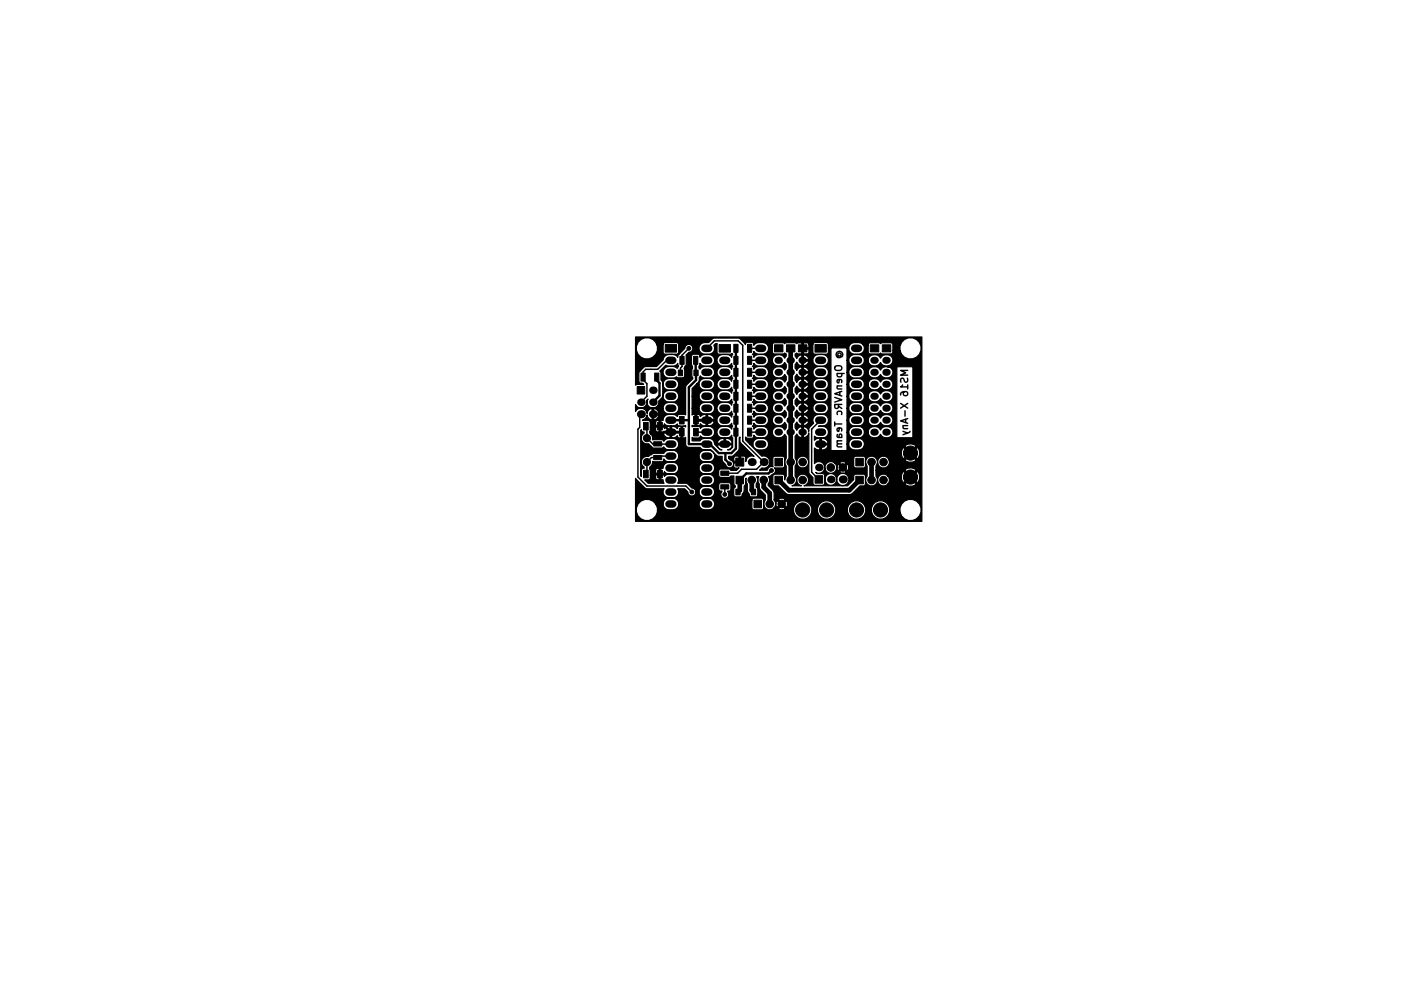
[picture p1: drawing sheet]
<svg xmlns="http://www.w3.org/2000/svg" width="297mm" height="210mm" viewBox="0 0 297 210" stroke-linecap="round" stroke-linejoin="round" font-family="sans-serif">
<g fill="none" stroke="#000" stroke-width=".3">
<path d="M177.2 77.7a1.01 1.01 0 0 1 1.3 .3 .5 .5 0 0 1-.5 .6h-.5a.5 .5 0 0 1-.5-.4 .5 .5 0 0 1 .2-.5zM177.5 79.2h1.5M177.6 79.2l-.1 .5 .3 .3 .6-.2v-.6M177.6 75.5h.6l.1 .2a.64 .64 0 0 1-1.1-.4 .64 .64 0 0 1 .8-.8 .72 .72 0 0 1 .6 .5 .72 .72 0 0 1-.1 .7M177.8 75.5a.36 .36 0 0 1-.1-.5 .36 .36 0 0 1 .5 0 .36 .36 0 0 1 0 .5M192.4 78.6h-1.5l1.1 .5-1.1 .5h1.5M177 84.3l1.5 .5-1.5 .5M177 89.5v.9M177 90h1.5M177.5 81.9h1M177.5 93.5h1M177.6 88l-.1-.5 .3-.3 .6 .2v.6"/>
<path d="M177.6 92.2v.5l.9 .1M177.6 81.9l-.1 .2 .1 .4h.9M177.6 93.5l-.1 .2 .1 .4 .9 .1M177.7 94.2l-.2 .2 .1 .3 .9 .1M177.8 85.8l-.1 .7-.2 .2-.4-.1-.1-.8h1.5M177.8 86.2l.7 .5M177.8 92.8l.1-.5 .2-.2 .4 .2-.1 .5M178 80.5l-.2 .7h-.2l-.1-.5 .2-.2 .7 .1v.6M178 90.8l-.2 .7h-.2l-.1-.5 .2-.2 .7 .1v.6M178 83.2v.7M178.5 83l-1.5 .5 1.5 .5M190.9 85.6l1.5 1"/>
<path d="M191.4 81.7l-.5 .4h1.5M191.4 90.3h1M191.4 91.5l1 .4M191.6 90.3l-.2 .2 .1 .4h.9M191.8 83.1l-.3 .3 .1 .4 .2 .1h.4l.2-.2v-.3l-.2-.3a1 1 0 0 0-1.3 .4v.3M191.9 87.2v1.1M192 88.9v.8M192.4 80.2v.6l-.2 .3-.4-.2-.3-.6h-.4l-.2 .2 .1 .6M192.4 88.8l-1.5 .5 1.5 .5M192.4 81.7v.8M192.4 85.6l-1.5 1M192.9 91.5l-.1 .2-1.4 .5"/>
</g>
<g fill="#000" stroke="#000" stroke-width=".21">
<path d="M135.9 79.2h.9v1.7h-.9zM138.8 79.2h.9v1.7h-.9zM141 73.1h2.4v1.6h-2.4zM143.8 78.5h.9v1.2h-.9zM144.2 75.6h.9v1.7h-.9zM147.1 78.5h.9v1.2h-.9zM147 75.6h.9v1.7h-.9zM152.5 73.1h2.4v1.6h-2.4zM155.6 73.1h.9v1.7h-.9zM155.6 75.6h.9v1.7h-.9zM155.6 78.1h.9v1.7h-.9zM158.5 73.1h.9v1.7h-.9z"/>
<path d="M158.5 75.6h.9v1.7h-.9zM158.5 78.1h.9v1.7h-.9zM164.2 73.2h1.8v1.5h-1.8zM166.7 73.2h1.8v1.5h-1.8zM169.3 73.2h1.8v1.5h-1.8zM172.8 73.1h2.4v1.6h-2.4zM184.5 73.2h1.8v1.5h-1.8zM187.1 73.2h1.8v1.5h-1.8zM135.1 82h1.6v1.6h-1.6zM136.4 89.6h1v1.6h-1zM138.6 93.7h1.7v.9h-1.7zM138.6 96.6h1.7v.9h-1.7z"/>
<path d="M139.4 89.6h1v1.6h-1zM144.1 88.3h1v1.6h-1zM144.1 90.9h1v1.6h-1zM147 88.3h1v1.6h-1zM147 90.9h1v1.6h-1zM152.8 99.9h1.7v.9h-1.7zM155.6 80.7h.9v1.7h-.9zM155.6 83.2h.9v1.7h-.9zM155.6 85.8h.9v1.7h-.9zM155.6 88.3h.9v1.7h-.9zM155.6 90.8h.9v1.7h-.9zM156 97.2h1.7v1.7h-1.7z"/>
<path d="M158.5 80.7h.9v1.7h-.9zM158.5 83.2h.9v1.7h-.9zM158.5 85.8h.9v1.7h-.9zM158.5 88.3h.9v1.7h-.9zM158.5 90.8h.9v1.7h-.9zM164.3 97.2h1.6v1.6h-1.6zM181.4 97.2h1.6v1.6h-1.6zM136.4 99.8h1v1.6h-1zM139.4 99.8h1v1.6h-1zM152.8 102.8h1.7v.9h-1.7zM156 103.8h.9v1.2h-.9zM156 101h1.6v1.6h-1.6z"/>
<path d="M159.3 103.8h.9v1.2h-.9zM159.9 106.1h1.6v1.6h-1.6zM164.3 101h1.6v1.6h-1.6zM172.8 100.9h1.6v1.6h-1.6zM181.4 101h1.6v1.6h-1.6z"/>
<circle cx="146" cy="73.9" r=".4"/>
<circle cx="137.2" cy="93" r=".76"/>
<circle cx="137.2" cy="98" r=".76"/>
<circle cx="154.7" cy="98.4" r=".4"/>
<circle cx="163.6" cy="99.8" r=".4"/>
<circle cx="167.6" cy="98" r=".8"/>
<circle cx="170.2" cy="98" r=".8"/>
<circle cx="176.1" cy="99.2" r=".8"/>
<circle cx="178.7" cy="99.2" r=".8"/>
<circle cx="184.8" cy="98" r=".8"/>
<circle cx="187.3" cy="98" r=".8"/>
<circle cx="193" cy="96.1" r="1.5"/>
<circle cx="146.7" cy="104.4" r=".4"/>
<circle cx="153.7" cy="101.8" r=".4"/>
<circle cx="153.7" cy="104.9" r=".4"/>
<circle cx="159.4" cy="101.8" r=".8"/>
<circle cx="161.9" cy="101.8" r=".8"/>
<circle cx="163.2" cy="106.9" r=".8"/>
<circle cx="165.7" cy="106.9" r=".8"/>
<circle cx="167.6" cy="101.8" r=".8"/>
<circle cx="170.2" cy="101.8" r=".8"/>
<circle cx="170.2" cy="108.2" r="1.5"/>
<circle cx="175.3" cy="108.2" r="1.5"/>
<circle cx="181.6" cy="108.2" r="1.5"/>
<circle cx="184.8" cy="101.8" r=".8"/>
<circle cx="186.7" cy="108.2" r="1.5"/>
<circle cx="187.3" cy="101.8" r=".8"/>
<circle cx="193" cy="101.2" r="1.5"/>
</g>
<g fill="#000">
<circle cx="135.9" cy="87.9" r=".85"/>
<circle cx="135.9" cy="85.3" r=".8"/>
<circle cx="138.4" cy="87.9" r=".85"/>
<circle cx="138.4" cy="82.8" r=".8"/>
<circle cx="138.4" cy="85.3" r=".8"/>
<circle cx="159.4" cy="98" r=".85"/>
<circle cx="161.9" cy="98" r=".85"/>
<circle cx="173.6" cy="99.2" r=".8"/>
<circle cx="176.1" cy="101.7" r=".8"/>
<circle cx="178.7" cy="101.7" r=".85"/>
</g>
<g fill="none" stroke="#000" stroke-width="1.6">
<path d="M141.8 76.4h.8M141.8 79h.8M149.5 76.4h.8M149.5 79h.8M149.5 73.9h.8M153.3 76.4h.8M153.3 79h.8M160.9 76.4h.8M160.9 79h.8M160.9 73.9h.8M173.6 76.4h.8M173.6 79h.8"/>
<path d="M181.2 76.4h.8M181.2 79h.8M181.2 73.9h.8M141.8 81.5h.8M141.8 99.3h.8M141.8 84.1h.8M141.8 96.8h.8M141.8 86.6h.8M141.8 94.2h.8M141.8 89.1h.8M141.8 91.7h.8M149.5 81.5h.8"/>
<path d="M149.5 99.3h.8M149.5 84.1h.8M149.5 96.8h.8M149.5 86.6h.8M149.5 94.2h.8M149.5 89.1h.8M149.5 91.7h.8M153.3 81.5h.8M153.3 84.1h.8M153.3 86.6h.8M153.3 94.2h.8M153.3 89.1h.8"/>
<path d="M153.3 91.7h.8M160.9 81.5h.8M160.9 84.1h.8M160.9 86.6h.8M160.9 94.2h.8M160.9 89.1h.8M160.9 91.7h.8M173.6 81.5h.8M173.6 84.1h.8M173.6 86.6h.8M173.6 94.2h.8M173.6 89.1h.8"/>
<path d="M173.6 91.7h.8M181.2 81.5h.8M181.2 84.1h.8M181.2 86.6h.8M181.2 94.2h.8M181.2 89.1h.8M181.2 91.7h.8M141.8 106.9h.8M141.8 104.4h.8M141.8 101.8h.8M149.5 106.9h.8M149.5 104.4h.8"/>
<path d="M149.5 101.8h.8"/>
</g>
<g fill="none" stroke="#000" stroke-width="1.5">
<path d="M164.9 76.4h.4M164.9 79h.4M167.5 76.4h.3M167.5 79h.3M170 76.4h.3M170 79h.3M185.3 76.4h.3M185.3 79h.3M187.8 76.4h.3M187.8 79h.3M164.9 81.5h.4M164.9 84.1h.4"/>
<path d="M164.9 86.6h.4M164.9 89.1h.4M164.9 91.7h.4M167.5 81.5h.3M167.5 84.1h.3M167.5 86.6h.3M167.5 89.1h.3M167.5 91.7h.3M170 81.5h.3M170 84.1h.3M170 86.6h.3M170 89.1h.3"/>
<path d="M170 91.7h.3M185.3 81.5h.3M185.3 84.1h.3M185.3 86.6h.3M185.3 89.1h.3M185.3 91.7h.3M187.8 81.5h.3M187.8 84.1h.3M187.8 86.6h.3M187.8 89.1h.3M187.8 91.7h.3"/>
</g>
<g fill="none" stroke="#000" stroke-width=".31">
<path d="M142.2 76.4h-.8l-2 2h-2.5l-.6 .5v1.7l.9 .8v2.7l-1.3 1.2M146 73.9l-1.4 1.5v2.4l-.3 .3v1M149.9 73.9l1.5-1.6h5.1l1 1v20.3l4.4 4.4-1.5 1.6h-3.2l-.8 .8h-2.7M158.9 73.9h2.4M158.9 76.4h2.4M158.9 79h2.4M135.6 87.9v2.8l-.3 .4v10.1l1.9 1.9h8.2l1.3 1.3M136.9 90.4l.3 .2v2.5M137.2 97.9v2.4l-.3 .3M137.2 93l1.2 1.2h3.8M142.2 96.8h-2.4l-.4 .3h-1.3l-.9 .9M147.6 91.7h2.3"/>
<path d="M158.9 91.7h2.4M158.9 81.5h2.4M158.9 84.1h2.4M158.9 86.6h2.4M158.9 89.1h2.4M174 89.1l-1.9 2v9.1l1.5 1.5M153.7 103.3v1.6"/>
</g>
<path d="M156 73.9v21.3l-.9 .9h-2.7l-1.9-1.9h-4.5v-12l1.6-1.6-.1-4.2M139.2 80v.7l.6 .6v2.6l-1.4 1.4M139.9 90.4h1.1l1.2 1.3M141 91.7h3.5M142.2 89.1h3.8M147.6 89.1h2.3M153.8 96.1v1.4l.9 .9M163.6 99.8l-.7 .7h-4.7l-1.4 1.3" fill="none" stroke="#000" stroke-width=".5"/>
<path d="M167.6 73.9v27.9M184.8 98v3.8M156.8 101.8v2.2l-.3 .4M159.4 101.8v2.2l.4 .4M161.9 101.8v1.6l1.3 1.2v2.3M165.1 101.8l2.2 2.2h12.8l2.1-2.2" fill="none" stroke="#000" stroke-width="1"/>
<path d="M134.7 71.5h60.8v39.1h-60.8v-2h.2l.4 .9a2.26 2.26 0 0 0 2.3 .9 2.26 2.26 0 0 0 1.8-1.8h28.8l.3 .7a1.97 1.97 0 0 0 2.1 .8 1.97 1.97 0 0 0 1.5-1.5h1.2l.3 .7a1.97 1.97 0 0 0 2 .8 1.97 1.97 0 0 0 1.6-1.5h2.5l.3 .7a1.97 1.97 0 0 0 2 .8 1.97 1.97 0 0 0 1.5-1.5h1.3l.2 .7a1.96 1.96 0 0 0 2 .8 1.96 1.96 0 0 0 1.6-1.5h2.2l.4 .9a2.27 2.27 0 0 0 3.7 0 2.27 2.27 0 0 0-1.4-3.5 2.27 2.27 0 0 0-2.7 2.6h-2.2a1.97 1.97 0 0 0-1.9-2.4 1.97 1.97 0 0 0-1.9 2.4h-1.3v-.8a1.97 1.97 0 0 0-2.3-1.5 1.97 1.97 0 0 0-1.5 2.3h-2.5v-.8a1.97 1.97 0 0 0-2.3-1.5 1.97 1.97 0 0 0-1.6 2.3h-1.2v-.8a1.97 1.97 0 0 0-2.3-1.5 1.97 1.97 0 0 0-1.6 2.3h-28.8v-.8l-.4-.9h1.6l.1 .5a1.93 1.93 0 0 0 3.1 0l.1-.5h4.3a1.23 1.23 0 0 0 1.2 1.3 1.54 1.54 0 0 0 2.1-1.3l-.3-.8h8.2v1.6l.3 .4 1.8 .1 .3-.2 .1-.3v-1.7l-.4-.3h-1.8l-.3 .4h-8.2a2.05 2.05 0 0 0-2.9 .4l-.1 .4h-4.3a1.23 1.23 0 0 0-1.2-1.2 1.54 1.54 0 0 0-2.1 1.2h-1.6l-.6-.6a2.27 2.27 0 0 0-2.5 0 2.27 2.27 0 0 0-1 2.3h-.2v-7.1l2.2 2.2h3.9l-.1 .2a1.23 1.23 0 0 0 1.1 1.7 1.54 1.54 0 0 0 2.1-1.2l-.2-.7h1.5l.7 .7a.84 .84 0 0 0 .8 .8 .84 .84 0 0 0 .8-.8h.7l.1 .5a1.93 1.93 0 0 0 3.1 0 1.23 1.23 0 0 0-1.1-1.7 1.54 1.54 0 0 0-2.1 1.2h-.7v-.2a.81 .81 0 0 0-.8-.6l-1.1-1-1.9-.1 .2-.7h4.3l.1 .5a2.03 2.03 0 0 0 2.7 .5h1.4v1.1l.7 .4a.86 .86 0 0 0 .1 1.2 .86 .86 0 0 0 1.2-.1 .86 .86 0 0 0-.1-1.2h.4l.2-.3 .1-1.1-.3-.4h-1.9l-.3 .1-.1 .3h-1.4a1.22 1.22 0 0 0 .5-1.3 1.22 1.22 0 0 0-1.2-.9 1.54 1.54 0 0 0-2.1 1.2h-4.3l-.1-.4a1.98 1.98 0 0 0-2.9-.3l-.2-.3h-.6v.9l.5 .1 .2 .7h-3.4l-.7-.7 1-.1 .2-.8h1.1l.1 .7 .2 .2 .5-.1v-.9l-1.9 .1v-1.2h1.1l.1 .7h.7v-.9h.3v.9h.6l.2-.3v.1a2.04 2.04 0 0 0 2.9-.4l.1-.5h4.3a1.23 1.23 0 0 0 1.2 1.2 1.54 1.54 0 0 0 2.1-1.2 1.23 1.23 0 0 0-1.2-1.2 1.54 1.54 0 0 0-2.1 1.2h-4.3l-.1-.5a1.93 1.93 0 0 0-3.1 0l-.1 .6h-1.3l-.3 .3h-1.1l-.1-.2v-.4l.4-.4 .2-.4v-.4h2.1l.2-.2v-.3a1.95 1.95 0 0 0 3.1-.2l.1-.4h4.3a1.23 1.23 0 0 0 1.2 1.2 1.54 1.54 0 0 0 2.1-1.2 1.23 1.23 0 0 0-1.2-1.3 1.54 1.54 0 0 0-2.1 1.3h-4.3l-.1-.5a1.94 1.94 0 0 0-3.1-.1h-2.3l-1 .6a1.21 1.21 0 0 0-1.4 .8 1.21 1.21 0 0 0 .6 1.5v.2l-.3 .1-.3 .2v1.5l-.2-.1v-9.7l.2-.1 .1 .3 .5 .2-.1 .2a1.21 1.21 0 0 0-.5 1.6 1.21 1.21 0 0 0 1.5 .6l.9 .9 1.9 .1 .4-.3a1.95 1.95 0 0 0 3.1-.1 1.23 1.23 0 0 0-1.1-1.7 1.67 1.67 0 0 0-2 .6l-.4-.3h-2a1.12 1.12 0 0 0-.4-1.2h2.8l.5 .7 .9 .1v-1h.3v1l.9-.1 .3-.4 .2 .4 .5 .1 .1-1h-3.7v.2h-2.8l-.1-.2 .1-1.2h1.1l.1 .8 .5 .1 .2-1h.3v.9l.4 .1 .2-.1h1.4v-1h.3v1h2l-.1-1h-.5l-.2 .4-.3-.3-.9-.1a1.61 1.61 0 0 0-1.5 .4l-.2-.3-2.8 .1v-1.2h1.1l.1 .7h.7v-.9h.3v.9h.6l.2-.3v.1a2.19 2.19 0 0 0 2.7-.1l.1 .4 .4 .1 1.3-.1v.3l-.3-.1-.4 .1v2.2l.4 .1 .3-.1v1.4a.69 .69 0 0 0 .6 .7h2.4l.2 .2a2.45 2.45 0 0 0 2.1 .3l1.4 1.4h1a1.56 1.56 0 0 0 .8 1.8 .85 .85 0 0 0 1.4 .4 .85 .85 0 0 0-.5-1.4l-.3-.5h1.1l.1 .8h1l-.1-1.1h-.7l-.3 .3h-1.1v-.3h.8l1.4-1.4v-2.5l.2-.2v.9l.2 .4 2.8 2.8a1.27 1.27 0 0 0-1.8 1.1v-1l-.3-.1h-.7l-.1 1.4-1.4 .1v.7l.2 .2h.9l-.6 .6h-1.2l-.4-.3h-1.7l-.4 .3v1l.2 .5h1.9l.4-.3h.7v1.6l.3 .5v.3l-.2 .1a2.05 2.05 0 0 0 .1 1.9h1.1l.4-.2 .1-.4 .3-.4 .1-1.3 .3-.3v-1.2l.1-.2-.1 .7 .4 .6v1.7l.6 1h1.1l.4-.2 .1-1.4-.3-.4a1.19 1.19 0 0 1 .2-1.3l-.2-1h.5a1.21 1.21 0 0 0 .1 1.6l.1 1 1.2 1.3-.2 1.2a1.25 1.25 0 0 0 .3 1.7 1.25 1.25 0 0 0 1.6 0h1.1v.1a.87 .87 0 0 0 1.3-.1l-.7-.7-.6 .7h-1.1l.4-.7v-.4l.2 .7 .2 .1 .7-.7h.5l.7 .7 .1-.1a.87 .87 0 0 0-.1-1.2l-.7 .6h-.5l-.7-.6-.4 .5-.3-.7v-.1h1l.6 .7 .7-.7-.1-.2a.87 .87 0 0 0-1.2 .2h-1v-1.7l-1.2-1.3v-.3a1.19 1.19 0 0 0 .1-1.6l.7-.4a.84 .84 0 0 0 .5-1.4h1.7l.3-.1 .1-.4-.1-1.9-.3-.1-1.9 .1-.1 .3v1.9l-.2-.1a1.02 1.02 0 0 0-1 .8h-1.7l.5-.5a1.29 1.29 0 0 0 1.7-1.3 1.29 1.29 0 0 0-1.7-1.2l-2.6-2.6h.7a1.23 1.23 0 0 0 1.3 1.3 1.54 1.54 0 0 0 2.1-1.3 1.23 1.23 0 0 0-1.3-1.2 1.54 1.54 0 0 0-2.1 1.2h-.7l-.8-.9v-.6l.4 .3h1l.3-.3v-.4a1.96 1.96 0 0 0 3.1-.1 1.23 1.23 0 0 0-1.2-1.7 1.61 1.61 0 0 0-1.9 .6v-.4l-.3-.3 .3-.2v-.4a1.96 1.96 0 0 0 3.1-.2 1.23 1.23 0 0 0-1.2-1.7 1.61 1.61 0 0 0-1.9 .6v-.4l-.3-.2 .3-.3v-.4a1.96 1.96 0 0 0 3.1-.1 1.23 1.23 0 0 0-1.2-1.7 1.61 1.61 0 0 0-1.9 .6v-.4l-.3-.3 .3-.2v-.4a1.96 1.96 0 0 0 3.1-.2 1.23 1.23 0 0 0-1.2-1.7 1.61 1.61 0 0 0-1.9 .6v-.3l-.3-.3 .3-.2v-.4a1.96 1.96 0 0 0 3.1-.2 1.23 1.23 0 0 0-1.2-1.7 1.61 1.61 0 0 0-1.9 .6v-.4l-.3-.2 .3-.3v-.4a1.96 1.96 0 0 0 3.1-.1 1.23 1.23 0 0 0-1.2-1.7 1.61 1.61 0 0 0-1.9 .6v-.4l-.3-.3 .3-.2v-.4a1.96 1.96 0 0 0 3.1-.2l.1-.5h.7a1.41 1.41 0 0 0 1.2 1.2 1.41 1.41 0 0 0 1.5-.7l.3 .4v.8l-.3 .4-.3-.3a1.32 1.32 0 0 0-1.8-.2 1.32 1.32 0 0 0-.2 1.8 1.51 1.51 0 0 0 2.3-.4l.3 .5v.7l-.3 .5-.3-.4a1.32 1.32 0 0 0-1.8-.1 1.32 1.32 0 0 0-.2 1.8 1.51 1.51 0 0 0 2.3-.4l.3 .4v.8l-.3 .4-.3-.4a1.32 1.32 0 0 0-1.8-.1 1.32 1.32 0 0 0-.2 1.8 1.51 1.51 0 0 0 2.3-.4l.3 .5v.7l-.3 .5-.3-.4a1.32 1.32 0 0 0-1.8-.2 1.32 1.32 0 0 0-.2 1.8 1.51 1.51 0 0 0 2.3-.3l.3 .4v.8l-.3 .4-.3-.4a1.32 1.32 0 0 0-1.8-.1 1.32 1.32 0 0 0-.2 1.8 1.51 1.51 0 0 0 2.3-.4l.3 .4v.8l-.3 .4-.3-.3a1.32 1.32 0 0 0-1.8-.2 1.32 1.32 0 0 0-.2 1.8 1.51 1.51 0 0 0 2.3-.4l.3 .5v4.6l-.1 .1a1.2 1.2 0 0 0 .1 1.5v2.2l-.3 .8-.1-.9-.2-.3h-2l-.2 .4v1.6l.2 .5h.9l1.6 1.6 .7 .2h13.1l1.9-1.8 1.1-.1 .1-.4v-1.6l-.1-.3-.4-.1h-1.7l-.3 .3v.9l-1.3 1.3h-9.2a1.26 1.26 0 0 0 .7-2 1.26 1.26 0 0 0-2.1 0 1.26 1.26 0 0 0 .8 2h-2l.4-.2a1.23 1.23 0 0 0 .3-1.9v-2.1l.3-.6a1.26 1.26 0 0 0 1.7 1 1.26 1.26 0 0 0 .5-1.9 1.26 1.26 0 0 0-2-.1l-.2 1v-.5l-.3-.6v-4.6l.3-.5a.91 .91 0 0 0 1.1 .7v-2.2h.4v2.2h.1a.89 .89 0 0 0 .9-.9h.1v8.5l.9 .9v1.2l.2 .4h2l.2-.2 .1-1a1.28 1.28 0 0 0 1 1.2 1.28 1.28 0 0 0 1.4-.7l.1-.5a1.3 1.3 0 0 0 1.3 1.3 1.3 1.3 0 0 0 1.3-1.3 1.3 1.3 0 0 0-1.3-1.3l.6-.1 .1-.2-.7-.7-.7 .7 .1 .2 .6 .1a1.32 1.32 0 0 0-1.3 1.3 1.27 1.27 0 0 0-1.3-1.2 1.27 1.27 0 0 0-1.2 1.2l-.2-1.1-1.5-.1-.3-.3 .2 .1a1.21 1.21 0 0 0 1.7-.9l.3 .5a1.25 1.25 0 0 0 1.5 .5 1.25 1.25 0 0 0 .8-1.3l.2 .7 .2 .1 .6-.7h.5l.7 .7 .2-.1a.87 .87 0 0 0-.2-1.3l-.7 .7h-.5l-.6-.7-.4 .6-.4-.8h1l.7 .6 .7-.6a.86 .86 0 0 0-1.4 0h-1l-.2-.2a1.26 1.26 0 0 0-1.3 0 1.26 1.26 0 0 0-.6 1.3h-.1v-.2a1.22 1.22 0 0 0-.7-1.2 1.22 1.22 0 0 0-1.4 .4v-1.2h8.3v1.6l.3 .4 1.9 .1 .3-.3v-.7l.4 .5-.2 2.3a1.29 1.29 0 0 0 .7 1.9 1.29 1.29 0 0 0 1.7-.9 1.24 1.24 0 0 0 .9 1 1.24 1.24 0 0 0 1.3-.5h3.6l.1 .3a1.64 1.64 0 0 0 2.2-.3l-1.2-1.1-1.1 1.1h-3.6l.1-.1a1.21 1.21 0 0 0-.2-1.6h2.9v.8l.3 .5 .2 .2 1.2-1.2h.5l1.2 1.2 .2-.2a1.64 1.64 0 0 0-.2-2.2l-1.2 1.2h-.5l-1.2-1.2-.2 .2-.3 .7h-2.9a1.24 1.24 0 0 0-1.5-.1 1.24 1.24 0 0 0-.6 1.3l-.4-1.1v-1.2h6.2l1.1 1.2 1.2-1.2a1.57 1.57 0 0 0-2.3 0h-6.2v-.9l.4-.6a1.25 1.25 0 0 0 1.6 .9 1.25 1.25 0 0 0 .8-1.6h3.4l.1 .2a1.64 1.64 0 0 0 2.2-.2l-1.2-1.2-1.1 1.2h-3.4l-.1-.3a1.26 1.26 0 0 0-1.6-.4 1.26 1.26 0 0 0-.7 1.4l-.1-.5a1.26 1.26 0 0 0-1.5-1 1.26 1.26 0 0 0-1 1.5v-1.2l-.5-.3h-1.7l-.3 .4h-8.3v-1.4h18.4v.8l.3 .5 .2 .2 1.2-1.2h.5l1.2 1.2a1.57 1.57 0 0 0 0-2.3l-1.2 1.1h-.5l-1.2-1.1-.2 .1-.3 .7h-18.4v-.8l.3 .3 .8 .2v-1.1h.4v1.1h.4a.95 .95 0 0 0 .9-1.1h-1.7v-1.4h.4v1.1h1.3l.1-.2a1.77 1.77 0 0 0-2.2-.9l-.7 .4v-.8a2.04 2.04 0 0 0 2.9-.4 1.23 1.23 0 0 0-1.2-1.7h-.9l.9-.1a1.23 1.23 0 0 0 1.3-1.3 1.23 1.23 0 0 0-1.3-1.2 1.54 1.54 0 0 0-2.1 1.2l.2 .7-.8 .8-.3 .9 .1-.2a1.09 1.09 0 0 0-1.5-.7 .91 .91 0 0 0-1.1 .7l-.3-.5v-.8l.3-.5 .5 .6 .4 .2 .2-.1v-.9h.4v.9a.83 .83 0 0 0 1-.9h-1.4v-1.2h.4v.9h1l.1-.2a1.09 1.09 0 0 0-1.5-.7 .91 .91 0 0 0-1.1 .7l-.3-.5v-.8l.3-.5 .5 .6 .4 .2 .2-.1v-.9h.4v.9a.83 .83 0 0 0 1-.9h-1.4v-.2h2.3l.1 .5a1.93 1.93 0 0 0 3.2 0 1.23 1.23 0 0 0-1.2-1.7 1.54 1.54 0 0 0-2.1 1.2h-2.3v-1.1h.4v.9h1l.1-.1a1.09 1.09 0 0 0-1.5-.8 .91 .91 0 0 0-1.1 .7l-.3-.5v-.7l.3-.5 .5 .6 .4 .1 .2-.1v-.9h.4v.9a.83 .83 0 0 0 1-.9h-1.4v-.1h2.3l.1 .4a1.93 1.93 0 0 0 3.2 0 1.23 1.23 0 0 0-1.2-1.7 1.54 1.54 0 0 0-2.1 1.3h-2.3v-1.1h.4v.9h1l.1-.2a1.09 1.09 0 0 0-1.5-.7 .91 .91 0 0 0-1.1 .7l-.3-.5v-.8l.3-.5 .5 .6 .4 .2 .2-.1v-.9h.4v.9a.83 .83 0 0 0 1-.9h-1.4v-.2h2.3l.1 .5a1.93 1.93 0 0 0 3.2 0 1.23 1.23 0 0 0-1.2-1.7 1.54 1.54 0 0 0-2.1 1.2h-2.3v-1h.4v.9h1l.1-.2a1.09 1.09 0 0 0-1.5-.7 .91 .91 0 0 0-1.1 .6l-.3-.5v-.7l.3-.5 .5 .6 .4 .1h.2v-.9h.4v.9a.83 .83 0 0 0 1-.9h-1.4v-.2h2.3l.1 .5a1.93 1.93 0 0 0 3.2 0 1.23 1.23 0 0 0-1.2-1.7 1.54 1.54 0 0 0-2.1 1.2h-2.3v-1.1h.4v.9h1l.1-.2a1.09 1.09 0 0 0-1.5-.7 .91 .91 0 0 0-1.1 .7l-.3-.5v-.8l.3-.5 .5 .6 .4 .2 .2-.1v-.9h.4v.9a.83 .83 0 0 0 1-.9h-1.4v-.2h2.3l.1 .5a1.93 1.93 0 0 0 3.2 0 1.23 1.23 0 0 0-1.2-1.7 1.54 1.54 0 0 0-2.1 1.2h-2.3v-1h.4v.9h1l.1-.2a1.09 1.09 0 0 0-1.5-.7 .91 .91 0 0 0-1.1 .7l-.3-.5v-.5l.3-.2 .3 .2h.7l.1-1h.4l.1 1h.7l.3-.4-.1-.6h-1.4v-1.3h.4v.9h1l.1-.6h.8l.1 1.8 .4 .3 2.6-.1 .2-.2v-1.1h.6v21.8h3.4v-1.4h.3a1.23 1.23 0 0 0 1.3 1.3 1.63 1.63 0 0 0 2-.8h8.7l1.1 1.2 1.2-1.2-.2-.3a1.64 1.64 0 0 0-2.1 .3h-8.7a1.23 1.23 0 0 0-1.2-1.7 1.54 1.54 0 0 0-2.1 1.2h-.3v-2.5h.3l.1 .5a1.93 1.93 0 0 0 3.2 0l.1-.5h.8a1.41 1.41 0 0 0 1.1 1.2 1.41 1.41 0 0 0 1.5-.8 1.32 1.32 0 0 0 1.9 .7 1.32 1.32 0 0 0 .4-1.9 1.51 1.51 0 0 0-2.3 .3 1.41 1.41 0 0 0-1.5-.7 1.41 1.41 0 0 0-1.1 1.2h-.8l-.1-.5a1.93 1.93 0 0 0-3.2 0l-.1 .5h-.3v-2.6h.3a1.23 1.23 0 0 0 1.3 1.3 1.54 1.54 0 0 0 2.1-1.3h.8v.5a1.46 1.46 0 0 0 2.6 0 1.32 1.32 0 0 0 1.9 .7 1.32 1.32 0 0 0 .4-2 1.51 1.51 0 0 0-2.3 .4 1.41 1.41 0 0 0-1.5-.7 1.41 1.41 0 0 0-1.1 1.1h-.8l-.1-.4a1.93 1.93 0 0 0-3.2 0l-.1 .4h-.3v-2.5h.3a1.23 1.23 0 0 0 1.3 1.2 1.54 1.54 0 0 0 2.1-1.2h.8v.5a1.46 1.46 0 0 0 2.6 0 1.32 1.32 0 0 0 1.9 .6 1.32 1.32 0 0 0 .4-1.9 1.51 1.51 0 0 0-2.3 .4 1.41 1.41 0 0 0-1.5-.8 1.41 1.41 0 0 0-1.1 1.2h-.8l-.1-.5a1.93 1.93 0 0 0-3.2 0l-.1 .5h-.3v-2.5h.3a1.23 1.23 0 0 0 1.3 1.2 1.54 1.54 0 0 0 2.1-1.2h.8v.4a1.46 1.46 0 0 0 2.6 0 1.32 1.32 0 0 0 1.9 .7 1.32 1.32 0 0 0 .4-2 1.51 1.51 0 0 0-2.3 .4 1.41 1.41 0 0 0-1.5-.7 1.41 1.41 0 0 0-1.1 1.2h-.8l-.1-.5a1.93 1.93 0 0 0-3.2 0l-.1 .5h-.3v-2.6h.3a1.23 1.23 0 0 0 1.3 1.3 1.54 1.54 0 0 0 2.1-1.3h.8v.5a1.46 1.46 0 0 0 2.6 0 1.32 1.32 0 0 0 1.9 .6 1.32 1.32 0 0 0 .4-1.9 1.51 1.51 0 0 0-2.3 .4 1.41 1.41 0 0 0-1.5-.8 1.41 1.41 0 0 0-1.1 1.2h-.8l-.1-.4a1.93 1.93 0 0 0-3.2 0l-.1 .4h-.3v-2.5h.3a1.23 1.23 0 0 0 1.3 1.2 1.54 1.54 0 0 0 2.1-1.2h.8v.4a1.46 1.46 0 0 0 2.6 0 1.32 1.32 0 0 0 1.9 .7 1.32 1.32 0 0 0 .4-1.9l-.8-.4h1.9v15.1h3.4v-15.1h-5.7l-.5 .1-.6 .6-.3-.3a1.44 1.44 0 0 0-2.3 .8h-.8l-.1-.5a1.93 1.93 0 0 0-3.2 0l-.1 .5h-.3v-2.6h.3a1.23 1.23 0 0 0 1.3 1.3 1.54 1.54 0 0 0 2.1-1.3h.8v.5a1.46 1.46 0 0 0 2.6 0 1.32 1.32 0 0 0 1.9 .7 1.32 1.32 0 0 0 .4-2 1.51 1.51 0 0 0-2.3 .4 1.41 1.41 0 0 0-1.5-.7 1.41 1.41 0 0 0-1.1 1.1h-.8l-.1-.4a1.93 1.93 0 0 0-3.2 0l-.1 .4h-.3v-2.5h.3a1.23 1.23 0 0 0 1.3 1.2 1.54 1.54 0 0 0 2.1-1.2l-.3-.7h1.1v1.6l.4 .3h1.8l.4-.2 .4 .2h1.8l.4-.3v-.5h1.5a2.27 2.27 0 0 0 3.5 1.5 2.27 2.27 0 0 0 0-3.8 2.27 2.27 0 0 0-3.5 1.5v.8h-1.5v-1.3l-.4-.3h-1.8l-.4 .2-.4-.2h-1.8l-.3 .1-.1 .4h-1.1a2.01 2.01 0 0 0-3 .2l-.1 .5-4.3-.1v-.9l-.4-.2h-2.4l-.3 .1-.2 .3h-.8l-.3-.4-.8 .1-1.2-.1-.3 .2-.4-.2h-1.8l-.3 .2-.4-.2h-1.8l-.3 .1-.1 .4 .1 1.8 .3 .1h1.8l.4-.2 .3 .2v.5l-.3 .4a1.41 1.41 0 0 0-1.5-.7 1.41 1.41 0 0 0-1.2 1.1h-.7l-.1-.4a1.95 1.95 0 0 0-3.1-.2v-.4l-.3-.2 .3-.3v-.4a1.96 1.96 0 0 0 3.1-.1 1.23 1.23 0 0 0-1.2-1.7 1.61 1.61 0 0 0-1.9 .6l-.1-.6-.3-.1h-1.1l-.3 .5-1.1-1.2-.4-.2h-5.1l-.4 .2-.7 .8a1.53 1.53 0 0 0-2.1 1.2 1.23 1.23 0 0 0 1.2 1.2 1.54 1.54 0 0 0 2.1-1.2l-.2-.6 .4-.4h.4l-.1 1.8 .2 .3 .3 .2h2.4l.3-.2 .1 .2-.2 .6a1.96 1.96 0 0 0-3 .2 1.23 1.23 0 0 0 1.1 1.7 1.61 1.61 0 0 0 1.9-.6l.2 .7-.2 .6-.1-.3a2.04 2.04 0 0 0-2.9 .4 1.23 1.23 0 0 0 1.1 1.7 1.61 1.61 0 0 0 1.9-.6l.2 .7-.2 .6-.1-.2a2.04 2.04 0 0 0-2.9 .4 1.23 1.23 0 0 0 1.1 1.7 1.61 1.61 0 0 0 1.9-.6l.2 .7-.2 .5-.1-.2a2.04 2.04 0 0 0-2.9 .4 1.23 1.23 0 0 0 1.1 1.7 1.61 1.61 0 0 0 1.9-.6l.2 .7-.2 .6-.1-.3a2.04 2.04 0 0 0-2.9 .4 1.23 1.23 0 0 0 1.1 1.7 1.61 1.61 0 0 0 1.9-.6l.2 .7-.2 .6-.1-.2a2.04 2.04 0 0 0-2.9 .4 1.23 1.23 0 0 0 1.1 1.7 1.61 1.61 0 0 0 1.9-.6l.2 .7-.2 .6-.1-.3a2.04 2.04 0 0 0-2.9 .4 1.23 1.23 0 0 0 1.1 1.7 1.61 1.61 0 0 0 1.9-.6l.2 .6v2l-.5 .5h-.5l.8-.4 .1-.6h-3a.94 .94 0 0 0 .9 1h-.4l-1.2-1.1v-.4h.6l.1 .2h1.3v-1.1h.3v1.1h1.4v-.2a1.77 1.77 0 0 0-2.1-.9l-.5 .2-.5 .7h-.6a1.9 1.9 0 0 0-3.1-.4h-1.7v-.7l1.3 .1 .4-.1 .1-.3a2.03 2.03 0 0 0 2.9-.3 1.23 1.23 0 0 0-1.1-1.7 1.66 1.66 0 0 0-1.8 .4l-.1-.3-.4-.2-1.3 .2v-.4l.3 .2 .4-.1v-1h.3l.1 1.1 .5-.1 .2-.4 .3 .3 .9 .2v-1.1h.3v1.1h.4a.95 .95 0 0 0 1-1.1h-4v-1.3h.3v1h2v-1.1h.3v1.1h1.4v-.2a1.77 1.77 0 0 0-2.1-.9l-.8 .5-.1-.3-.3-.2-.4 .1-.7-.1-.3 .2v-1.5h1.5l.1 .5a1.93 1.93 0 0 0 3.1 0 1.23 1.23 0 0 0-1.1-1.7 1.54 1.54 0 0 0-2.1 1.2h-1.5v-2.5h1.5l.1 .4a1.93 1.93 0 0 0 3.1 0 1.23 1.23 0 0 0-1.1-1.7 1.54 1.54 0 0 0-2.1 1.3h-1.5v-1.7l1-.9h.5a1.23 1.23 0 0 0 1.2 1.3 1.54 1.54 0 0 0 2.1-1.3 1.23 1.23 0 0 0-1.2-1.2 1.54 1.54 0 0 0-2.1 1.2h-.5l.5-.6 .1-.8 .2-.4a2 2 0 0 0 2.9-.2 1.23 1.23 0 0 0-1.1-1.7 1.62 1.62 0 0 0-1.9 .5l-.2-.2 .2-1a1.96 1.96 0 0 0 3-.2 1.23 1.23 0 0 0-1.1-1.7 1.61 1.61 0 0 0-1.9 .6v-.4l-.3-.2h-1.1l-.4 .2v1.9l.2 .4-.1 2 .2 .7-1.3 1.3-.2 .5v5.8l-1.3-.1-.4 .1-.1 .4-.1-.1a2.04 2.04 0 0 0-2.8 .4l-.1 .5h-1.3l-.3 .3h-1.1l-.3-.3h-1.4v-.1a1.45 1.45 0 0 0 1.1-1 .9 .9 0 0 0 .8 1l.2-.1v-.9h.3v.9a.88 .88 0 0 0 1-.9h-1.4l.1-1.4h.3v1h1v-.2a1.33 1.33 0 0 0-1.2-.8 1.33 1.33 0 0 0-1.2 .8l.1 .2h-.1a1.21 1.21 0 0 0-1.2-1.1h4.6l.1 .5a1.93 1.93 0 0 0 3.1 0 1.23 1.23 0 0 0-1.1-1.7 1.54 1.54 0 0 0-2.1 1.2h-4.7a1.24 1.24 0 0 0-1.2 .7v-1.5l.3 .4a1.25 1.25 0 0 0 1.5 .2 1.25 1.25 0 0 0 .6-1.4l.3-.3-.1 .2a1.24 1.24 0 0 0 1 1.7 1.24 1.24 0 0 0 1.3-1.5l1-1a1.23 1.23 0 0 0 1.2 1.2 1.54 1.54 0 0 0 2.1-1.2 1.23 1.23 0 0 0-1.2-1.3 1.61 1.61 0 0 0-2.2 1.3v-2.6a1.57 1.57 0 0 0 2.2 1.3 1.23 1.23 0 0 0 1.2-1.3 1.23 1.23 0 0 0-1.2-1.2 1.57 1.57 0 0 0-2.2 1.2v-.5l-.4-.4v-1.6l-.2-.2 1.3-1.3 .1 .1a2.15 2.15 0 0 0 2.4-.5l.2 .5-.4 .5a2.04 2.04 0 0 0-2.8 .4 1.23 1.23 0 0 0 1.1 1.7h.9l.7-.3 .4 .3 1.2-.2 .2-1.5-.2-.3 .5-.9-.1-1.9 .8-.7a.85 .85 0 0 0 .7-.9 .85 .85 0 0 0-.9-.7 .85 .85 0 0 0-.8 .8l-1.4 1.4-.1 .5a1.96 1.96 0 0 0-3 .2l-.1 .4-1.4 1.4h-2.3l-.4 .1-1 1.3v1.8l1 .6h-1.4l-.4 .1v-7.4h.2l.4 .9a2.24 2.24 0 0 0 2.9 .7 2.24 2.24 0 0 0 1-2.8h1.4v1.6l.3 .4 2.5 .1 .4-.3 .1-1.8-.3-.4h-2.6l-.3 .1-.1 .3h-1.4a2.25 2.25 0 0 0-2.7-1.4 2.25 2.25 0 0 0-1.6 2.6h-.2z" fill="#000" stroke="#000" stroke-width=".25"/>
</svg>
